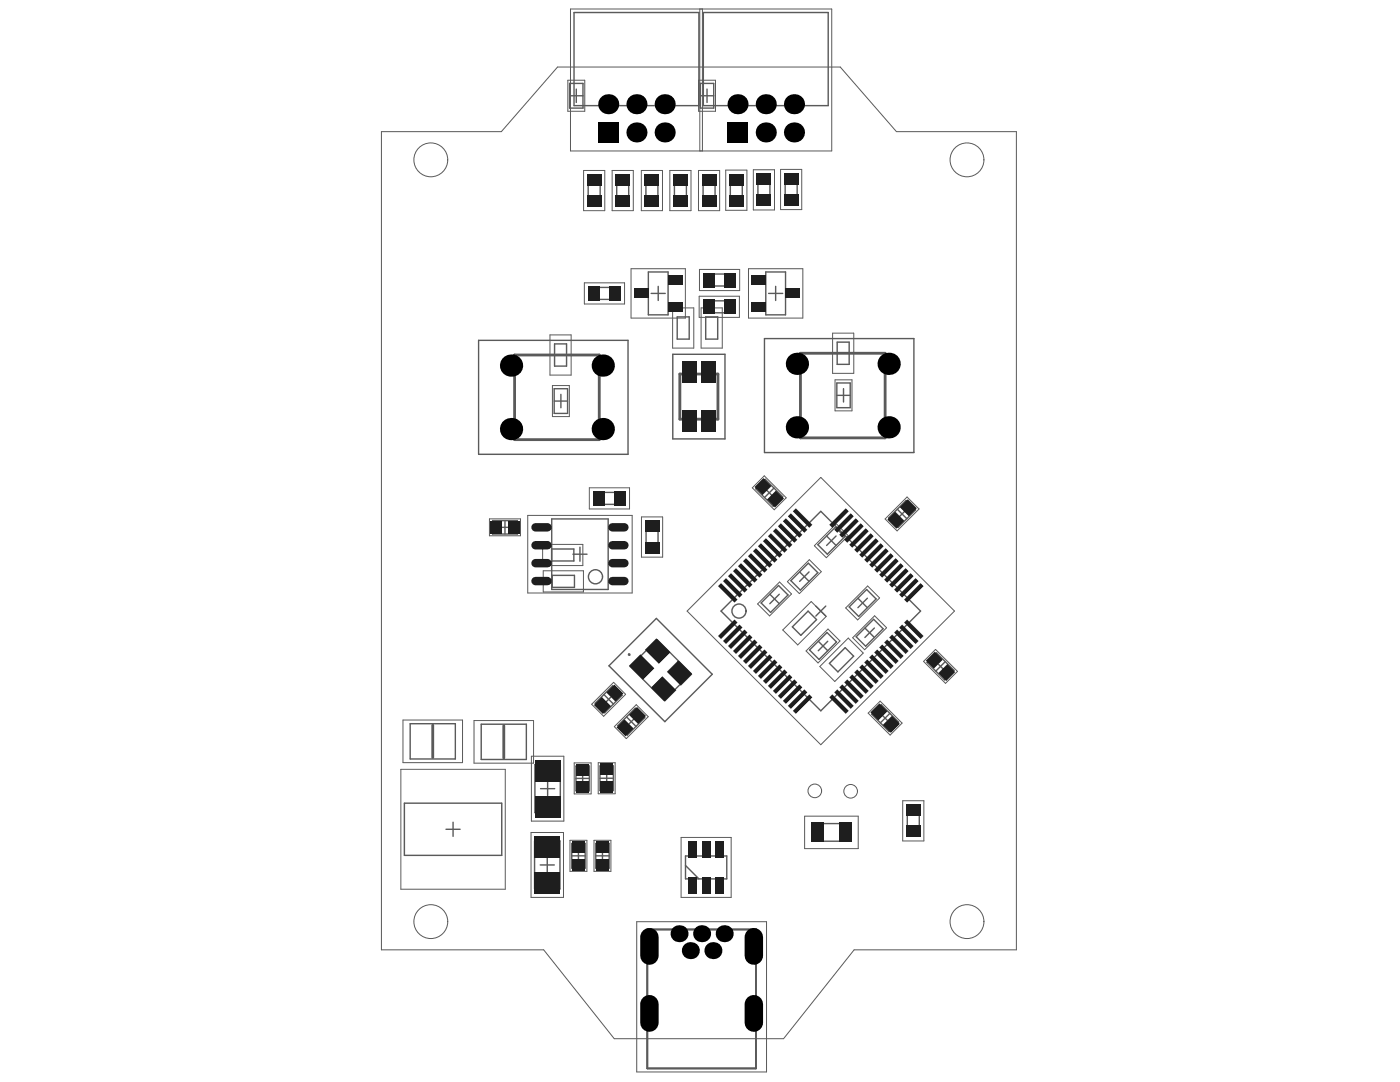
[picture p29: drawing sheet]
<svg xmlns="http://www.w3.org/2000/svg" width="279mm" height="216mm" viewBox="0 0 279 216" stroke-linecap="round" stroke-linejoin="round" font-family="sans-serif">
<g fill="none" stroke="#5a5a5a" stroke-width=".2">
<path d="M113.3 16h3.4v6.2h-3.4zM113.9 1.8h52.1v28.3h-52.1zM139.4 16h3.4v6.2h-3.4zM139.7 1.8v28.3M140.2 1.8v28.3M76.1 26.3h24l11.2-12.9h56.4l11.2 12.9h23.9v163.2h-32.3l-14.1 17.8h-33.8l-14.1-17.8h-32.4zM116.5 34h4.2v8h-4.2zM122.2 34h4.2v8h-4.2zM128 34h4.2v8h-4.2zM133.7 34h4.2v8h-4.2zM139.4 34h4.2v8h-4.2zM144.8 33.9h4.3v8.1h-4.3z"/>
<path d="M150.3 33.9h4.3v8h-4.3zM155.8 33.8h4.2v8h-4.2zM116.6 56.4h8v4.3h-8zM125.9 53.6h10.9v9.9h-10.9zM139.5 59.1h8.1v4.2h-8.1zM139.6 53.8h8v4.2h-8zM149.4 53.6h10.8v9.9h-10.8zM109.8 66.8h4.2v8h-4.2zM110.2 76.9h3.4v6.2h-3.4zM134.2 61.4h4.3v8.1h-4.3zM139.9 61.4h4.2v8.1h-4.2zM166.2 66.5h4.2v8h-4.2z"/>
<path d="M166.7 75.8h3.3v6.2h-3.3zM117.6 97.3h8v4.3h-8zM150.1 97.3l2.4-2.4 4.4 4.4-2.4 2.4zM97.7 103.5h6.2v3.4h-6.2zM105.3 102.8h20.9v15.5h-20.9zM108.3 108.6h8v4.3h-8zM108.4 113.9h8v4.2h-8zM128 103.1h4.2v8.1h-4.2zM157.1 116.1l4.4-4.4 2.4 2.4-4.4 4.3zM162.5 108.9l4.4-4.4 2.4 2.4-4.4 4.4zM176.6 103.6l4.4-4.4 2.4 2.4-4.4 4.3zM137.1 121.9l26.7-26.6 26.7 26.6-26.7 26.7z"/>
<path d="M151.2 120.5l4.4-4.4 2.4 2.4-4.4 4.4zM156.2 125.7l5.7-5.7 3 3-5.7 5.7zM160.9 129.9l4.3-4.4 2.4 2.4-4.3 4.4zM163.6 133l5.7-5.7 3 3-5.7 5.7zM168.8 121.3l4.4-4.4 2.3 2.4-4.3 4.4zM170.2 127.3l4.3-4.4 2.4 2.4-4.3 4.3zM184.3 132l2.4-2.4 4.4 4.4-2.4 2.4zM80 153.5h20.8v23.9h-20.8zM80.4 143.7h11.9v8.5h-11.9zM94.6 143.8h11.9v8.5h-11.9zM106.1 150.9h6.4v12.9h-6.4zM114.6 152.2h3.4v6.2h-3.4z"/>
<path d="M118.1 140.5l4.4-4.3 2.4 2.3-4.4 4.4zM119.4 152.2h3.4v6.2h-3.4zM122.6 145l4.4-4.4 2.4 2.4-4.4 4.4zM173.3 142.3l2.3-2.4 4.4 4.4-2.4 2.4zM180.2 159.8h4.2v8h-4.2zM106 166.1h6.5v13h-6.5zM113.8 167.7h3.3v6.2h-3.3zM118.5 167.7h3.4v6.2h-3.4zM135.9 167.1h10v12h-10zM160.6 162.9h10.7v6.4h-10.7zM127.1 183.9h25.9v30h-25.9zM128.5 199.5h2.2v5.4h-2.2z"/>
<path d="M128.5 186.2h2.2v5.3h-2.2zM149.3 186.2h2.3v5.3h-2.3zM149.3 199.5h2.3v5.4h-2.3z"/>
<circle cx="86" cy="31.9" r="3.4"/>
<circle cx="193" cy="31.9" r="3.4"/>
<circle cx="162.6" cy="157.8" r="1.36"/>
<circle cx="169.8" cy="157.9" r="1.36"/>
<circle cx="86" cy="183.9" r="3.4"/>
<circle cx="193" cy="183.9" r="3.4"/>
</g>
<g fill="none" stroke="#5a5a5a" stroke-width=".28">
<path d="M113.7 19.1h2.6M113.7 16.6h2.6v5h-2.6zM114.6 2.5h24.9v18.6h-24.9zM115 17.8v2.6M139.8 19.1h2.6M139.8 16.6h2.6v5h-2.6zM140.4 2.5h24.9v18.6h-24.9zM141.1 17.8v2.6M117.4 35.8h2.4v4.4h-2.4zM123.1 35.8h2.4v4.4h-2.4zM128.9 35.8h2.4v4.4h-2.4zM134.6 35.8h2.4v4.4h-2.4z"/>
<path d="M140.3 35.8h2.4v4.4h-2.4zM145.8 35.7h2.3v4.5h-2.3zM151.3 35.7h2.4v4.4h-2.4zM156.7 35.6h2.4v4.4h-2.4zM118.4 57.4h4.5v2.3h-4.5zM129.4 54.3h3.9v8.5h-3.9zM130 58.5h2.8M131.4 57.1v2.9M141.4 54.7h4.4v2.4h-4.4zM152.8 54.3h4v8.5h-4zM153.4 58.5h2.8M154.8 57.1v2.9"/>
<path d="M95.5 67.9h29.8v22.8h-29.8zM110.6 77.6h2.7v4.9h-2.7zM110.7 68.6h2.4v4.5h-2.4zM111.9 78.7v2.7M134.3 70.7h10.4v16.9h-10.4zM135.2 63.2h2.3v4.5h-2.3zM140.8 63.2h2.4v4.5h-2.4zM141.3 60h4.5v2.4h-4.5zM152.6 67.6h29.8v22.7h-29.8zM167 78.9h2.7M167 76.4h2.7v4.9h-2.7zM167.1 68.3h2.4v4.4h-2.4z"/>
<path d="M168.3 77.5v2.7M110.6 80h2.7M119.4 98.3h4.4v2.3h-4.4zM150.8 97.5l1.9-1.9 3.5 3.5-1.9 1.9zM152.6 97.4l1.9 1.9M154.5 97.4l-1.9 1.9M98.3 103.9h4.9v2.7h-4.9zM99.4 105.2h2.7M100.8 103.9v2.7M110.1 109.5h4.4v2.4h-4.4zM110.1 103.5h11.3v14.1h-11.3zM110.2 114.8h4.4v2.4h-4.4z"/>
<path d="M114.3 110.6h2.9M115.7 109.2v2.8M128.9 104.9h2.4v4.5h-2.4zM153.6 118.6l1.9 1.9M155.5 118.6l-1.9 1.9M157.8 115.9l3.5-3.5 1.9 1.9-3.5 3.5zM159.6 114.1l1.9 1.9M161.5 114.1l-1.9 1.9M163.2 108.7l3.5-3.5 1.9 1.9-3.5 3.5zM165 107l1.9 1.8M166.9 107l-1.9 1.8M171.2 119.4l1.9 1.9"/>
<path d="M173.1 119.4l-1.9 1.9M177.3 103.4l3.5-3.5 1.9 1.9-3.5 3.4zM179.1 101.6l1.9 1.9M181 101.6l-1.9 1.9M120.5 138.6l1.9 1.9M121.5 132.9l9.5-9.5 11.1 11.1-9.4 9.5zM122.4 138.6l-1.9 1.9M125.8 133l5.3-5.4 6.8 6.8-5.4 5.4zM143.9 121.9l19.9-19.9 19.9 19.9-19.9 19.9zM151.9 120.3l3.5-3.5 1.9 1.9-3.5 3.5zM158.1 125.1l3.2-3.2 1.7 1.7-3.2 3.2zM161.6 129.7l3.4-3.5 1.9 1.9-3.4 3.5z"/>
<path d="M162.8 120.9l2 2M163.3 128l1.9 1.8M164.8 120.9l-2 2M165.2 128l-1.9 1.8M165.5 132.4l3.2-3.2 1.7 1.7-3.2 3.2zM169.5 121.1l3.5-3.5 1.8 1.9-3.4 3.5zM170.9 127.1l3.5-3.5 1.8 1.9-3.4 3.4zM172.6 125.3l1.9 1.9M174.5 125.3l-1.9 1.9M185 132.2l1.9-1.9 3.5 3.5-1.9 1.9zM186.8 132l1.8 1.9M188.6 132l-1.8 1.9"/>
<path d="M81.9 144.4h9v7h-9zM96 144.5h9v7h-9zM106.8 152.6h5v9.6h-5zM107.9 157.4h2.8M109.3 156v2.8M114.9 155.3h2.7M114.9 152.9h2.7v4.9h-2.7zM116.3 154v2.7M118.8 140.3l3.5-3.4 1.9 1.8-3.5 3.5zM119.7 155.3h2.7M119.7 152.8h2.7v5h-2.7zM121.1 154v2.6"/>
<path d="M123.3 144.8l3.5-3.5 1.9 1.9-3.5 3.5zM125 143.1l1.9 1.8M126.9 143.1l-1.9 1.8M174 142.5l1.8-1.9 3.5 3.5-1.9 1.9zM175.7 142.3l1.9 1.9M177.6 142.3l-1.9 1.9M80.7 160.3h19.4v10.4h-19.4zM89 165.5h2.8M90.4 164.1v2.8M106.7 167.8h5.1v9.6h-5.1zM107.8 172.6h2.8M109.2 171.2v2.8"/>
<path d="M114.1 170.8h2.7M114.1 168.3h2.7v4.9h-2.7zM115.4 169.4v2.7M118.9 170.8h2.7M118.9 168.3h2.7v4.9h-2.7zM120.2 169.4v2.7M136.8 170.8h8.2v4.6h-8.2zM136.8 172.7l2.7 2.7M163.1 164.3h5.6v3.6h-5.6zM168.7 166.7l-1.1 1.2M181.1 161.6h2.4v4.4h-2.4z"/>
<circle cx="118.8" cy="115.1" r="1.41"/>
<circle cx="125.6" cy="130.6" r=".14"/>
<circle cx="147.5" cy="121.9" r="1.41"/>
</g>
<path d="M102.7 70.8h16.9v16.9h-16.9zM135.7 74.6h7.6v9h-7.6zM159.7 70.5h16.9v16.9h-16.9zM86.4 144.7v6.5M100.5 144.8v6.5" fill="none" stroke="#5a5a5a" stroke-width=".56"/>
<path d="M129.2 185.5h21.7v27.7h-21.7z" fill="none" stroke="#5a5a5a" stroke-width=".36"/>
<path d="M129.6 187v3.7M150.4 187v3.7M129.6 200.4v3.7M150.4 200.4v3.7" fill="none" stroke="#000" stroke-width="3.7"/>
<g fill="#000">
<circle cx="121.4" cy="20.8" r="2"/>
<circle cx="127" cy="26.4" r="2"/>
<circle cx="127" cy="20.8" r="2"/>
<circle cx="132.7" cy="20.8" r="2"/>
<circle cx="132.7" cy="26.4" r="2"/>
<circle cx="147.2" cy="20.8" r="2"/>
<circle cx="152.8" cy="26.4" r="2"/>
<circle cx="152.8" cy="20.8" r="2"/>
<circle cx="158.5" cy="26.4" r="2"/>
<circle cx="158.5" cy="20.8" r="2"/>
<circle cx="102" cy="72.9" r="2.22"/>
<circle cx="120.3" cy="72.9" r="2.22"/>
<circle cx="159" cy="72.6" r="2.22"/>
<circle cx="177.3" cy="72.6" r="2.22"/>
<circle cx="102" cy="85.6" r="2.22"/>
<circle cx="120.3" cy="85.6" r="2.22"/>
<circle cx="159" cy="85.3" r="2.22"/>
<circle cx="177.3" cy="85.3" r="2.22"/>
<circle cx="135.5" cy="186.3" r="1.7"/>
<circle cx="137.8" cy="189.7" r="1.7"/>
<circle cx="140" cy="186.3" r="1.7"/>
<circle cx="142.3" cy="189.7" r="1.7"/>
<circle cx="144.5" cy="186.3" r="1.7"/>
</g>
<g fill="#000">
<path d="M119.4 24.4h4v4h-4z" fill-rule="evenodd"/>
<path d="M145.2 24.4h4v4h-4z" fill-rule="evenodd"/>
</g>
<g fill="#1e1e1e">
<path d="M143.9 116.4l3.3 3.2-.6 .6-3.3-3.2z" fill-rule="evenodd"/>
<path d="M144.3 116l.6-.6 3.3 3.2-.6 .6z" fill-rule="evenodd"/>
<path d="M145.3 115l.6-.6 3.3 3.3-.6 .5z" fill-rule="evenodd"/>
<path d="M146.3 114l.6-.6 3.3 3.3-.6 .6z" fill-rule="evenodd"/>
<path d="M147.3 113l.6-.6 3.3 3.3-.6 .6z" fill-rule="evenodd"/>
<path d="M148.3 112l.6-.6 3.3 3.3-.6 .6z" fill-rule="evenodd"/>
<path d="M149.3 111l.6-.6 3.3 3.3-.6 .6z" fill-rule="evenodd"/>
<path d="M150.3 110l.6-.6 3.3 3.3-.6 .6z" fill-rule="evenodd"/>
<path d="M151.3 109l.6-.6 3.2 3.3-.5 .6z" fill-rule="evenodd"/>
<path d="M152.3 108l.6-.6 3.2 3.3-.6 .6z" fill-rule="evenodd"/>
<path d="M153.3 107l.6-.6 3.2 3.3-.6 .6z" fill-rule="evenodd"/>
<path d="M154.8 105.4l3.3 3.3-.6 .6-3.2-3.3z" fill-rule="evenodd"/>
<path d="M155.8 104.4l3.3 3.3-.6 .6-3.3-3.3z" fill-rule="evenodd"/>
<path d="M156.8 103.4l3.3 3.3-.6 .6-3.3-3.3z" fill-rule="evenodd"/>
<path d="M157.8 102.4l3.3 3.3-.6 .6-3.3-3.3z" fill-rule="evenodd"/>
<path d="M158.8 101.4l3.3 3.3-.6 .6-3.3-3.3z" fill-rule="evenodd"/>
<path d="M165.5 104.7l3.3-3.3 .6 .6-3.3 3.3z" fill-rule="evenodd"/>
<path d="M166.5 105.7l3.3-3.3 .6 .6-3.3 3.3z" fill-rule="evenodd"/>
<path d="M167.5 106.7l3.3-3.3 .6 .6-3.3 3.3z" fill-rule="evenodd"/>
<path d="M168.5 107.7l3.3-3.3 .6 .6-3.3 3.3z" fill-rule="evenodd"/>
<path d="M169.5 108.7l3.3-3.3 .6 .6-3.3 3.3z" fill-rule="evenodd"/>
<path d="M170.5 109.7l3.3-3.3 .6 .6-3.3 3.3z" fill-rule="evenodd"/>
<path d="M171.5 110.7l3.3-3.3 .6 .6-3.3 3.3z" fill-rule="evenodd"/>
<path d="M172.5 111.7l3.3-3.3 .6 .6-3.3 3.3z" fill-rule="evenodd"/>
<path d="M173.5 112.7l3.3-3.3 .6 .6-3.3 3.3z" fill-rule="evenodd"/>
<path d="M174.5 113.7l3.2-3.3 .6 .6-3.2 3.3z" fill-rule="evenodd"/>
<path d="M175.5 114.7l3.2-3.3 .6 .6-3.2 3.3z" fill-rule="evenodd"/>
<path d="M176.5 115.7l3.2-3.3 .6 .6-3.2 3.3z" fill-rule="evenodd"/>
<path d="M177.4 116.7l3.3-3.3 .6 .6-3.3 3.3z" fill-rule="evenodd"/>
<path d="M178.4 117.7l3.3-3.3 .6 .6-3.3 3.3z" fill-rule="evenodd"/>
<path d="M179.4 118.6l3.3-3.2 .6 .6-3.3 3.2z" fill-rule="evenodd"/>
<path d="M180.4 119.6l3.3-3.2 .6 .6-3.3 3.2z" fill-rule="evenodd"/>
<path d="M180.4 124.2l.6-.6 3.3 3.3-.6 .6z" fill-rule="evenodd"/>
<path d="M179.4 125.2l.6-.6 3.3 3.3-.6 .6z" fill-rule="evenodd"/>
<path d="M178.4 126.2l.6-.6 3.3 3.3-.6 .6z" fill-rule="evenodd"/>
<path d="M177.4 127.2l.6-.6 3.3 3.3-.6 .6z" fill-rule="evenodd"/>
<path d="M176.5 128.2l.6-.6 3.2 3.3-.6 .6z" fill-rule="evenodd"/>
<path d="M175.5 129.2l.6-.6 3.2 3.3-.6 .6z" fill-rule="evenodd"/>
<path d="M174.5 130.2l.6-.6 3.2 3.3-.6 .6z" fill-rule="evenodd"/>
<path d="M174.1 130.6l3.3 3.3-.6 .6-3.3-3.3z" fill-rule="evenodd"/>
<path d="M172.5 132.2l.6-.6 3.3 3.3-.6 .6z" fill-rule="evenodd"/>
<path d="M171.5 133.2l.6-.6 3.3 3.3-.6 .6z" fill-rule="evenodd"/>
<path d="M171.1 133.6l3.3 3.3-.6 .6-3.3-3.3z" fill-rule="evenodd"/>
<path d="M170.1 134.6l3.3 3.3-.6 .6-3.3-3.3z" fill-rule="evenodd"/>
<path d="M169.1 135.6l3.3 3.3-.6 .5-3.3-3.2z" fill-rule="evenodd"/>
<path d="M168.1 136.6l3.3 3.2-.6 .6-3.3-3.2z" fill-rule="evenodd"/>
<path d="M167.1 137.6l3.3 3.2-.6 .6-3.3-3.2z" fill-rule="evenodd"/>
<path d="M166.1 138.6l3.3 3.2-.6 .6-3.3-3.3z" fill-rule="evenodd"/>
<path d="M158.2 141.8l3.3-3.2 .6 .5-3.3 3.3z" fill-rule="evenodd"/>
<path d="M157.2 140.8l3.3-3.2 .6 .6-3.3 3.2z" fill-rule="evenodd"/>
<path d="M156.2 139.8l3.3-3.2 .6 .6-3.3 3.2z" fill-rule="evenodd"/>
<path d="M155.2 138.9l3.3-3.3 .6 .6-3.3 3.2z" fill-rule="evenodd"/>
<path d="M154.3 137.9l3.2-3.3 .6 .6-3.3 3.3z" fill-rule="evenodd"/>
<path d="M153.3 136.9l3.2-3.3 .6 .6-3.2 3.3z" fill-rule="evenodd"/>
<path d="M152.3 135.9l3.2-3.3 .6 .6-3.2 3.3z" fill-rule="evenodd"/>
<path d="M151.3 134.9l3.3-3.3 .5 .6-3.2 3.3z" fill-rule="evenodd"/>
<path d="M150.3 133.9l3.3-3.3 .6 .6-3.3 3.3z" fill-rule="evenodd"/>
<path d="M149.3 132.9l3.3-3.3 .6 .6-3.3 3.3z" fill-rule="evenodd"/>
<path d="M148.3 131.9l3.3-3.3 .6 .6-3.3 3.3z" fill-rule="evenodd"/>
<path d="M147.3 130.9l3.3-3.3 .6 .6-3.3 3.3z" fill-rule="evenodd"/>
<path d="M146.3 129.9l3.3-3.3 .6 .6-3.3 3.3z" fill-rule="evenodd"/>
<path d="M145.3 128.9l3.3-3.3 .6 .6-3.3 3.3z" fill-rule="evenodd"/>
<path d="M144.3 127.9l3.3-3.3 .6 .6-3.3 3.3z" fill-rule="evenodd"/>
<path d="M143.3 126.9l3.3-3.3 .6 .6-3.3 3.3z" fill-rule="evenodd"/>
<path d="M145.5 34.6h2.9v2.4h-2.9z" fill-rule="evenodd"/>
<path d="M145.5 38.9h2.9v2.4h-2.9z" fill-rule="evenodd"/>
<path d="M151 34.6h2.9v2.4h-2.9z" fill-rule="evenodd"/>
<path d="M151 38.8h2.9v2.4h-2.9z" fill-rule="evenodd"/>
<path d="M144.5 54.5h2.4v2.8h-2.4z" fill-rule="evenodd"/>
<path d="M140.3 54.5h2.4v2.8h-2.4z" fill-rule="evenodd"/>
<path d="M117.3 57.1h2.4v2.9h-2.4z" fill-rule="evenodd"/>
<path d="M121.5 57.1h2.4v2.9h-2.4z" fill-rule="evenodd"/>
<path d="M140.2 59.8h2.4v2.8h-2.4z" fill-rule="evenodd"/>
<path d="M144.5 59.8h2.4v2.8h-2.4z" fill-rule="evenodd"/>
<path d="M136.1 82h2.8v4.2h-2.8z" fill-rule="evenodd"/>
<path d="M140 82h2.9v4.2h-2.9z" fill-rule="evenodd"/>
<path d="M136.1 72.1h2.8v4.2h-2.8z" fill-rule="evenodd"/>
<path d="M140 72.1h2.9v4.2h-2.9z" fill-rule="evenodd"/>
<path d="M126.6 57.6h2.8v1.9h-2.8z" fill-rule="evenodd"/>
<path d="M133.3 55h2.8v1.8h-2.8z" fill-rule="evenodd"/>
<path d="M133.3 60.3h2.8v1.8h-2.8z" fill-rule="evenodd"/>
<path d="M156.8 57.6h2.8v1.9h-2.8z" fill-rule="evenodd"/>
<path d="M150 60.3h2.8v1.8h-2.8z" fill-rule="evenodd"/>
<path d="M150 55h2.8v1.8h-2.8z" fill-rule="evenodd"/>
<path d="M150.6 97.2l1.8-1.8 1.6 1.6-1.8 1.8z" fill-rule="evenodd"/>
<path d="M153.1 99.7l1.8-1.8 1.6 1.6-1.8 1.8z" fill-rule="evenodd"/>
<path d="M118.3 98h2.4v2.9h-2.4z" fill-rule="evenodd"/>
<path d="M122.5 98h2.4v2.9h-2.4z" fill-rule="evenodd"/>
<path d="M128.7 103.9h2.8v2.3h-2.8z" fill-rule="evenodd"/>
<path d="M128.7 108.1h2.8v2.4h-2.8z" fill-rule="evenodd"/>
</g>
<path d="M106.9 115.9h2.4M106.9 112.4h2.4M106.9 108.8h2.4M106.9 105.2h2.4M122.2 115.9h2.4M122.2 112.4h2.4M122.2 108.8h2.4M122.2 105.2h2.4" fill="none" stroke="#1e1e1e" stroke-width="1.7"/>
<g fill="#1e1e1e">
<path d="M119 171.4h2.5v2.3h-2.5z" fill-rule="evenodd"/>
<path d="M119 167.9h2.5v2.2h-2.5z" fill-rule="evenodd"/>
<path d="M115 156h2.6v2.2h-2.6z" fill-rule="evenodd"/>
<path d="M115 152.4h2.6v2.3h-2.6z" fill-rule="evenodd"/>
<path d="M125.5 142.7l1.6-1.6 1.8 1.8-1.6 1.5z" fill-rule="evenodd"/>
<path d="M123 145.1l1.6-1.5 1.8 1.7-1.6 1.6z" fill-rule="evenodd"/>
<path d="M180.9 164.7h2.8v2.4h-2.8z" fill-rule="evenodd"/>
<path d="M180.9 160.5h2.8v2.4h-2.8z" fill-rule="evenodd"/>
<path d="M167.5 164.1h2.5v4h-2.5z" fill-rule="evenodd"/>
<path d="M161.8 164.1h2.6v4h-2.6z" fill-rule="evenodd"/>
<path d="M119.8 152.4h2.5v2.3h-2.5z" fill-rule="evenodd"/>
<path d="M119.8 155.9h2.5v2.3h-2.5z" fill-rule="evenodd"/>
<path d="M114.2 167.9h2.5v2.2h-2.5z" fill-rule="evenodd"/>
<path d="M114.2 171.4h2.5v2.3h-2.5z" fill-rule="evenodd"/>
<path d="M106.8 158.8h5v4.3h-5z" fill-rule="evenodd"/>
<path d="M106.8 151.6h5v4.4h-5z" fill-rule="evenodd"/>
<path d="M128.7 129.7l2.3-2.3 2.8 2.8-2.3 2.3z" fill-rule="evenodd"/>
<path d="M133.1 134l2.3-2.2 2.8 2.7-2.3 2.3z" fill-rule="evenodd"/>
<path d="M129.9 137.2l2.3-2.3 2.8 2.8-2.3 2.3z" fill-rule="evenodd"/>
<path d="M125.5 132.9l2.3-2.3 2.8 2.8-2.3 2.2z" fill-rule="evenodd"/>
<path d="M121 138.2l1.6-1.6 1.8 1.8-1.6 1.6z" fill-rule="evenodd"/>
<path d="M118.5 140.7l1.6-1.6 1.8 1.8-1.6 1.6z" fill-rule="evenodd"/>
<path d="M106.7 174h5.1v4.4h-5.1z" fill-rule="evenodd"/>
<path d="M106.7 166.8h5.1v4.4h-5.1z" fill-rule="evenodd"/>
<path d="M186.6 130l1.6 1.6-1.8 1.8-1.6-1.6z" fill-rule="evenodd"/>
<path d="M187.3 134.3l1.7-1.8 1.6 1.6-1.8 1.8z" fill-rule="evenodd"/>
<path d="M173.7 142.1l1.8-1.7 1.6 1.5-1.8 1.8z" fill-rule="evenodd"/>
<path d="M176.2 144.6l1.8-1.8 1.6 1.6-1.8 1.8z" fill-rule="evenodd"/>
<path d="M101.4 104h2.3v2.5h-2.3z" fill-rule="evenodd"/>
<path d="M97.9 104h2.2v2.5h-2.2z" fill-rule="evenodd"/>
<path d="M177.1 103.7l1.6-1.6 1.8 1.8-1.6 1.6z" fill-rule="evenodd"/>
<path d="M179.6 101.2l1.6-1.6 1.8 1.8-1.6 1.6z" fill-rule="evenodd"/>
<path d="M134.4 34.7h2.8v2.4h-2.8z" fill-rule="evenodd"/>
<path d="M134.4 38.9h2.8v2.4h-2.8z" fill-rule="evenodd"/>
<path d="M122.9 34.7h2.8v2.4h-2.8z" fill-rule="evenodd"/>
<path d="M122.9 38.9h2.8v2.4h-2.8z" fill-rule="evenodd"/>
<path d="M128.7 34.7h2.8v2.4h-2.8z" fill-rule="evenodd"/>
<path d="M128.7 38.9h2.8v2.4h-2.8z" fill-rule="evenodd"/>
<path d="M140.1 34.7h2.8v2.4h-2.8z" fill-rule="evenodd"/>
<path d="M140.1 38.9h2.8v2.4h-2.8z" fill-rule="evenodd"/>
<path d="M156.5 34.5h2.8v2.4h-2.8z" fill-rule="evenodd"/>
<path d="M156.5 38.7h2.8v2.4h-2.8z" fill-rule="evenodd"/>
<path d="M117.2 34.7h2.8v2.4h-2.8z" fill-rule="evenodd"/>
<path d="M117.2 38.9h2.8v2.4h-2.8z" fill-rule="evenodd"/>
<path d="M137.4 175.1h1.7v3.3h-1.7z" fill-rule="evenodd"/>
<path d="M140.1 175.1h1.7v3.3h-1.7z" fill-rule="evenodd"/>
<path d="M142.8 175.1h1.6v3.3h-1.6z" fill-rule="evenodd"/>
<path d="M142.8 167.8h1.6v3.2h-1.6z" fill-rule="evenodd"/>
<path d="M140.1 167.8h1.7v3.2h-1.7z" fill-rule="evenodd"/>
<path d="M137.4 167.8h1.7v3.2h-1.7z" fill-rule="evenodd"/>
</g>
</svg>
